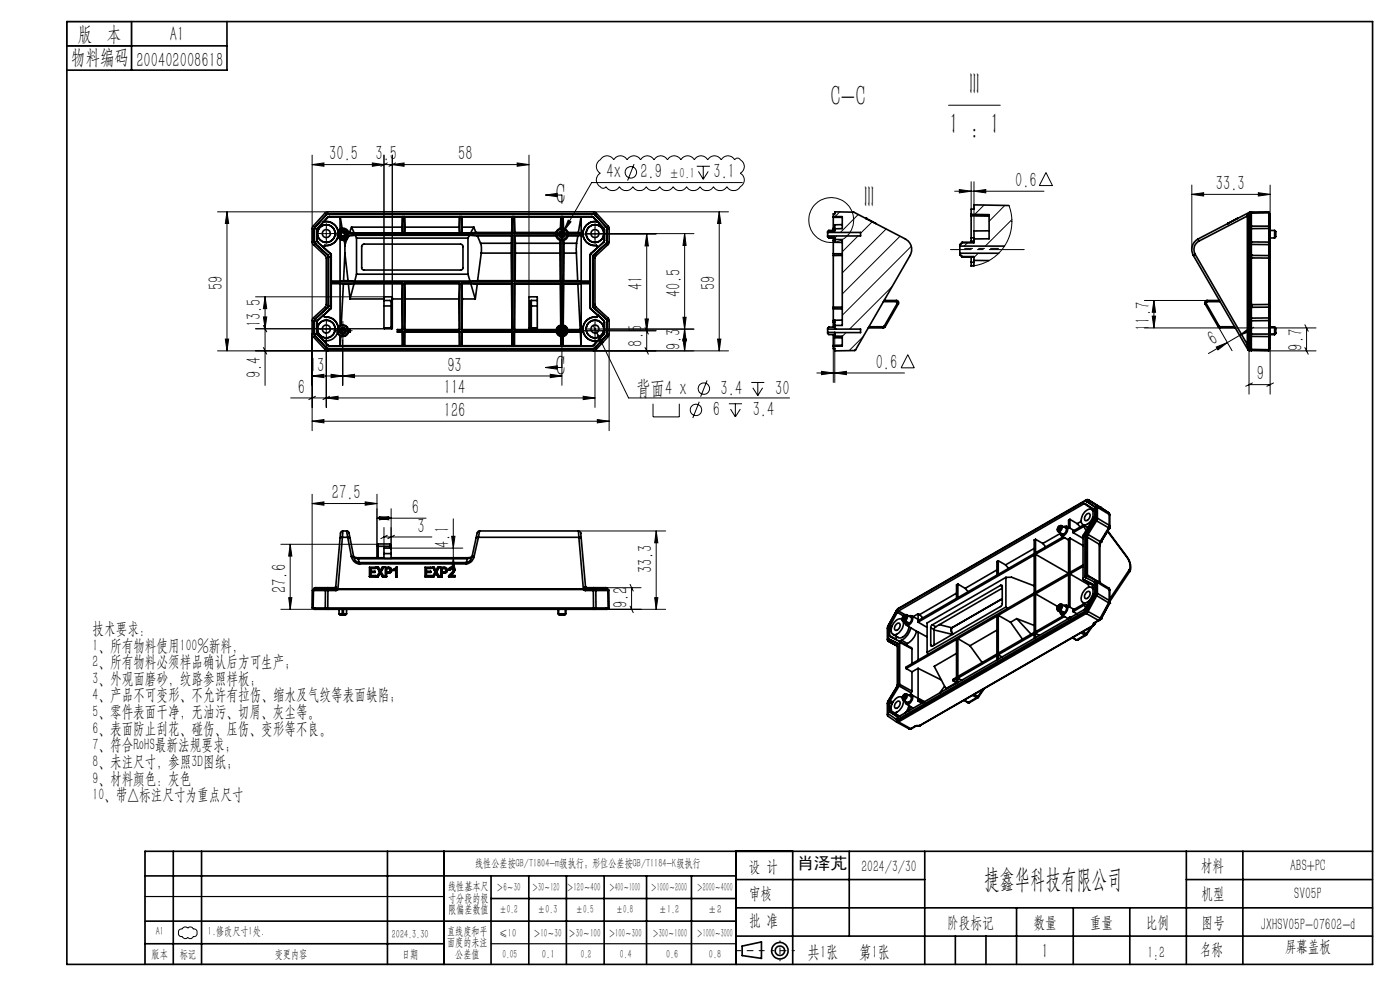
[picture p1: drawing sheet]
<svg xmlns="http://www.w3.org/2000/svg" width="297mm" height="210mm" viewBox="0 0 297 210" stroke-linecap="round" stroke-linejoin="round" font-family="sans-serif">
<defs><g id="words">
<g font-size="6.3">
<text x="176.2" y="22.4">C-C</text>
<text x="205.7" y="19.9">III</text>
<text x="201.3" y="28.5">1 : 1</text>
<text x="117.9" y="43.3">C</text>
<text x="183.3" y="44">III</text>
<text x="117.9" y="79.9">C</text>
</g>
<text font-size="5.6" x="208.8" y="188.3">捷鑫华科技有限公司</text>
<g font-size="4.4">
<text x="16.5" y="8.6">版 本</text>
<text x="36.1" y="8.6">A1</text>
<text x="15.1" y="13.7">物料编码</text>
<text x="28.9" y="14.2">200402008618</text>
<text x="69.8" y="34">30.5</text>
<text x="79.7" y="34">3.5</text>
<text x="97.2" y="34">58</text>
<text x="128.7" y="37.8">4x</text>
<text x="135.9" y="37.8">2.9</text>
<text x="151.4" y="37.8">3.1</text>
<text x="215.3" y="39.7">0.6</text>
<text x="258" y="40.4">33.3</text>
<text x="47.3" y="61.5" transform="rotate(-90 47.3 61.5)">59</text>
<text x="136.3" y="61.5" transform="rotate(-90 136.3 61.5)">41</text>
<text x="144.4" y="63.1" transform="rotate(-90 144.4 63.1)">40.5</text>
<text x="151.7" y="61.5" transform="rotate(-90 151.7 61.5)">59</text>
<text x="55.4" y="69.4" transform="rotate(-90 55.4 69.4)">13.5</text>
<text x="243.9" y="70.2" transform="rotate(-90 243.9 70.2)">11.7</text>
<text x="136.3" y="73.5" transform="rotate(-90 136.3 73.5)">8.5</text>
<text x="144.4" y="74.2" transform="rotate(-90 144.4 74.2)">9.3</text>
<text x="257.3" y="73.4" transform="rotate(-30 257.3 73.4)">6</text>
<text x="276.3" y="74.4" transform="rotate(-90 276.3 74.4)">9.7</text>
<text x="55.4" y="80.2" transform="rotate(-90 55.4 80.2)">9.4</text>
<text x="63.2" y="83.5">6</text>
<text x="65.7" y="78.9">13</text>
<text x="94.1" y="83.5">114</text>
<text x="94.9" y="78.9">93</text>
<text x="135" y="83.7">背面4 x</text>
<text x="152.9" y="83.7">3.4</text>
<text x="164.4" y="83.7">30</text>
<text x="185.8" y="78.2">0.6</text>
<text x="266.6" y="80.7">9</text>
<text x="94.2" y="88.5">126</text>
<text x="151.2" y="88.2">6</text>
<text x="159.7" y="88.2">3.4</text>
<text x="70.4" y="105.9">27.5</text>
<text x="87.3" y="109">6</text>
<text x="88.6" y="113">3</text>
<text x="95.3" y="116.2" transform="rotate(-90 95.3 116.2)">4.1</text>
<text x="60.7" y="125.8" transform="rotate(-90 60.7 125.8)">27.6</text>
<text x="138.4" y="121.6" transform="rotate(-90 138.4 121.6)">33.3</text>
<text x="133.1" y="129" transform="rotate(-90 133.1 129)">9.2</text>
<text x="221" y="203.2">1</text>
</g>
<g font-size="3.8">
<text x="171.3" y="203.2">共1张</text>
<text x="182.3" y="203.2">第1张</text>
</g>
<g font-size="3.5">
<text x="19.6" y="134.5">技术要求：</text>
<text x="19.6" y="138">1、所有物料使用100%新料，</text>
<text x="19.6" y="141.5">2、所有物料必须样品确认后方可生产；</text>
<text x="19.6" y="145">3、外观面磨砂，纹路参照样板；</text>
<text x="19.6" y="148.6">4、产品不可变形、不允许有拉伤、缩水及气纹等表面缺陷；</text>
<text x="19.6" y="152.1">5、零件表面干净，无油污、切屑、灰尘等。</text>
<text x="19.6" y="155.6">6、表面防止刮花、碰伤、压伤、变形等不良。</text>
<text x="19.6" y="159.2">7、符合RoHS最新法规要求；</text>
<text x="19.6" y="162.7">8、未注尺寸，参照3D图纸；</text>
<text x="19.6" y="166.2">9、材料颜色：灰色</text>
<text x="19.6" y="169.7">10、带△标注尺寸为重点尺寸</text>
<text x="158.9" y="184.9">设 计</text>
<text x="169.1" y="184.3">肖泽芃</text>
<text x="182.7" y="184.9">2024/3/30</text>
<text x="254.7" y="184.7">材料</text>
<text x="273.7" y="184.7">ABS+PC</text>
<text x="158.9" y="190.8">审核</text>
<text x="254.9" y="190.7">机型</text>
<text x="274.6" y="190.8">SV05P</text>
<text x="158.9" y="196.5">批 准</text>
<text x="200.9" y="196.9">阶段标记</text>
<text x="219.3" y="196.9">数量</text>
<text x="231.2" y="196.9">重量</text>
<text x="243.1" y="196.9">比例</text>
<text x="254.9" y="196.9">图号</text>
<text x="267.5" y="197.3">JXHSV05P-07602-d</text>
<text x="243.4" y="203.2">1:2</text>
<text x="254.5" y="202.5">名称</text>
<text x="272.5" y="201.8">屏幕盖板</text>
</g>
<text font-size="3.1" x="142" y="37.8">±0.1</text>
<g font-size="2.5">
<text x="100.8" y="184">线性公差按GB/T1804-m级执行；形位公差按GB/T1184-K级执行</text>
<text x="95.1" y="188.8">线性基本尺</text>
<text x="95.1" y="191.3">寸分段的极</text>
<text x="105.3" y="189.1">＞6～30</text>
<text x="112.9" y="189.1">＞30～120</text>
<text x="120.2" y="188.9">＞120～400</text>
<text x="129.2" y="188.9">＞400～1000</text>
<text x="138.1" y="189.1">＞1000～2000</text>
<text x="147.8" y="189.1">＞2000～4000</text>
<text x="95.1" y="193.8">限偏差数值</text>
<text x="105.9" y="193.8">±0.2</text>
<text x="114.1" y="193.8">±0.3</text>
<text x="122.2" y="193.8">±0.5</text>
<text x="130.7" y="193.8">±0.8</text>
<text x="139.8" y="193.8">±1.2</text>
<text x="150.2" y="193.8">±2</text>
<text x="32.2" y="203.2">版本</text>
<text x="33" y="198.3">A1</text>
<text x="38.1" y="203.2">标记</text>
<text x="44.1" y="198.3">1.修改尺寸1处.</text>
<text x="58.3" y="203.2">变更内容</text>
<text x="83.1" y="198.9">2024.3.30</text>
<text x="85.3" y="203.2">日期</text>
<text x="94.8" y="198.3">直线度和平</text>
<text x="94.8" y="200.7">面度的未注</text>
<text x="96.6" y="203.2">公差值</text>
<text x="105.9" y="198.7">≤10</text>
<text x="106.6" y="203.2">0.05</text>
<text x="113.2" y="198.7">＞10～30</text>
<text x="115" y="203.2">0.1</text>
<text x="120.6" y="198.7">＞30～100</text>
<text x="123.2" y="203.2">0.2</text>
<text x="129.1" y="198.7">＞100～300</text>
<text x="131.5" y="203.2">0.4</text>
<text x="138.4" y="198.7">＞300～1000</text>
<text x="141.3" y="203.2">0.6</text>
<text x="147.8" y="198.7">＞1000～3000</text>
<text x="150.4" y="203.2">0.8</text>
</g>
</g></defs>
<g fill="none" stroke="#000" stroke-width=".21">
<path d="M66.2 34.9l2.5-.3v.7zM66.2 32.9v35.1M66.2 34.9h46M79 34.6l2.5 .3-2.5 .4zM81.5 32.9v30.5M82.2 34.6l-1.4 .7M83.2 34.9l2.5-.3v.7zM83.2 32.9v30.5M83.9 34.6l-1.4 .7M109.7 34.6l2.5 .3-2.5 .4zM112.2 32.9v30.2M127 34.1l.4-.2a1.63 1.63 0 0 1 2.8 0 1.6 1.6 0 0 1 2.8 0 1.63 1.63 0 0 1 2.9 0 1.63 1.63 0 0 1 2.8 0 1.63 1.63 0 0 1 2.9 0 1.63 1.63 0 0 1 2.9 0 1.6 1.6 0 0 1 2.8 0 1.63 1.63 0 0 1 2.8 0 1.63 1.63 0 0 1 2.9 0 1.63 1.63 0 0 1 2.9 0 .76 .76 0 0 1 1.3 .1 1.61 1.61 0 0 1-.1 2.8 1.7 1.7 0 0 1-.1 2.9 1.65 1.65 0 0 1-2.8-.1 1.66 1.66 0 0 1-2.9 0 1.63 1.63 0 0 1-2.8 0 1.66 1.66 0 0 1-2.8 0 1.66 1.66 0 0 1-2.9 0 1.66 1.66 0 0 1-2.9 0 1.66 1.66 0 0 1-2.8 0 1.63 1.63 0 0 1-2.8 0 1.66 1.66 0 0 1-2.9 0 1.66 1.66 0 0 1-2.8 0l-.2 .2a.88 .88 0 0 1-1.2-.3 1.63 1.63 0 0 1 .2-2.7 1.66 1.66 0 0 1-.4-2.7z"/>
<path d="M134.5 34.8l-1.4 3.5M147.8 35.3h2.8M148.2 36.4l1 1.6M149.2 35.3v2.7M150.2 36.4l-1 1.6M157.5 38.7h-32l-5.9 10.3M201.2 22.3h11M206 38.6v5.8M206.6 38.6v10.4M221.9 36.6l1.4 2.8h-2.8zM252.8 39.3v13.6M269.5 39.3v14.5"/>
<path d="M46.1 44.9h23.4M48.2 44.9l.3 2.5h-.7zM48.2 44.9v29.5M68 49.6h2.5M69.2 48.3v2.5M115.7 41.4h3.5v1.7M115.7 41.4l2.5-.4v.7zM118 49.7h2.5M119.2 48.4v2.5M119.6 49l-.7 1.3M120.5 46.7l.6 .4-1.5 1.9zM121.2 49.7h18"/>
<path d="M125 49.6h2.5M125.9 44.9h28.7M126.2 48.3v2.5M128.3 49.6h18.9M137.2 49.7l.3 2.5h-.7zM137.2 49.7v24.7M145.2 49.6l.4 2.5h-.7zM145.2 49.6v24.8M152.6 44.9l.3 2.5h-.7zM152.6 44.9v29.5M177.5 50.1l-.4 .4M178.2 44.9l-1 1"/>
<path d="M182 50.1l-3.3 3.3M182.1 45.5l-3.8 3.8M185 47.1l-2.4 2.4M188 48.6l-9.3 9.3M190.9 50.1l-12.2 12.3M193.3 52.2l-14.6 14.7M202.5 40.6h19M203.5 40.2l2.5 .4-2.5 .3zM205.2 51.5l-.7 .7M206.6 40.6l2.5-.4v.7zM207.5 53.7l-.9 .9M208.8 43.5l-2 2"/>
<path d="M213.2 43.6l-3.4 3.3M214 43.6l.6 2.1v2.2l-.4 2-.8 1.8-1.3 1.8-2 1.6-2 .9-2.1 .5M214.7 46.6l-5.7 5.6M252.8 41.2l2.5-.3v.7zM252.8 41.2h16.7M266.9 40.9l2.6 .3-2.6 .4zM46.1 74.4h23.4M47.8 71.9h.7l-.3 2.5zM54.2 69.7h27.4M54.2 63h27.4M55.9 67.2h.7l-.4 2.5zM55.9 69l.7 1.4"/>
<path d="M55.9 73.7l.7 1.4M56.2 63l.4 2.5h-.7zM56.2 63v18.8M66.2 79.8l2.5-.4v.7zM66.2 79.8h53M66.2 70.9v20.5M68 69.8h2.5M69.2 68.5v2.5M69.2 71.9v14.5M70.2 79.4l2.5 .4-2.5 .3zM71.5 70.2h2.5M72.7 79.8l2.5-.4v.7z"/>
<path d="M72.7 68.9v2.5M72.7 72.1v9.6M115.7 78h3.5M115.7 78l2.5-.4v.7zM116.7 79.4l2.5 .4-2.5 .3zM118 70.2h2.5M119.2 68.9v2.5M119.2 71.8v9.9M120.9 70.2h18.3M125 69.8h2.5M125.8 69l7.5 15.4h34.2M125.9 74.4h28.7"/>
<path d="M126.2 68.5v2.5M126.2 71.9v14.5M126.6 70.5l1.4 2.2-.6 .2zM128.3 69.8h18.9M129.2 70.9v20.5M136.8 67.7h.7l-.3 2.5zM136.8 69.5l.7 1.4M136.8 73.7l.7 1.4M144.9 67.3h.7l-.4 2.5zM144.9 71.9h.7l-.4 2.5zM145.2 69.8l.4 2.5h-.7zM152.2 71.9h.7l-.3 2.5z"/>
<path d="M173.3 79.1h18.6M174.3 78.8l2.5 .3-2.5 .4zM176.8 74v7.1M177.1 79.1l2.5-.3v.7zM177.1 71.3v9.8M179.5 70.5l-.8 .9M183.1 71.4l-2.9 3M189.3 60.8l-9.1 9M192.6 75.2l1.4 2.8h-2.8zM242.8 69.6h16.1M242.8 63.7h13.3M244.4 67.1h.7l-.3 2.5z"/>
<path d="M244.8 63.7v5.9M244.8 63.7l.3 2.5h-.7zM258 73.6l2.4-.9-2 1.5zM258.4 69.3l3 5.1M260.4 72.7l-4 2.3M262 69.6h17.2M263 71.1l-2.6 1.6M263 71.1l2-1.5 .3 .6zM265 74.1v9.5M266 69.4l-3 1.7M269.2 74.4h10M269.5 73.8v9.8"/>
<path d="M276.8 68.9l.7 1.4M276.8 73.7l.7 1.4M277.2 69.6v4.8M61.7 84.4h64.5M66.2 89.4l2.5-.4v.7zM66.2 89.4h63M66.9 84.1l-1.4 .7M69.2 84.4l2.5-.3v.7zM69.9 84.1l-1.4 .7M123.7 84.1l2.5 .3-2.5 .4zM126.7 89l2.5 .4-2.5 .3zM138.5 85.6v2.8h5.6v-2.8"/>
<path d="M148.3 85.2l-1.3 3.5M150 80.7l-1.4 3.5M154.6 85.6h2.8M155 86.8l1 1.6M156 85.6v2.8M157.1 86.8l-1.1 1.6M159.4 81.1h2.7M159.7 82.3l1.1 1.6M160.8 81.1v2.8M161.8 82.3l-1 1.6M265 81.6h4.5M265.7 81.2l-1.4 .7"/>
<path d="M270.2 81.2l-1.5 .7M59.6 115.5h20.6M61.6 115.5l.3 2.5h-.7zM61.6 115.5v13.7M66.2 106.8l2.5-.3v.7zM66.2 104.8v24.2M66.2 106.8h13.8M77.5 106.5l2.5 .3-2.5 .4zM80 104.8v11.1M80 109.9l2.5-.3v.7zM80 109.9h10.4M80.5 109.6l2.5 .3-2.5 .4z"/>
<path d="M81.5 111.9v4.4M81.5 113.9h10.1M82.2 113.6l-1.4 .7M82.7 116.3h15.5M83 107.9v8.6M83.7 113.6l-1.4 .7M95.8 113.8h.7l-.3 2.5zM96.2 118.3l.3 2.5h-.7zM96.2 110.1v11.7M122.7 112.6h18.5M139.2 112.6l.4 2.5h-.7zM139.2 112.6v16.6"/>
<path d="M59.6 129.2h10M61.2 126.8h.7l-.3 2.4zM125.8 129.2h15.4M128.5 124.7h7.5M133.7 124l.6 1.4M133.7 128.6l.6 1.4M134 124.7v4.5M138.9 126.8h.7l-.4 2.4zM38 197.3l.2-.2a.63 .63 0 0 0 .8-.4 .66 .66 0 0 1 .8 .2 .67 .67 0 0 1 1.2 .2 .78 .78 0 0 1 .8 .8 .78 .78 0 0 1-.8 .7v.1a.83 .83 0 0 1-1.2 .2 .66 .66 0 0 1-1.1-.3 .76 .76 0 0 1-.8-.3 .76 .76 0 0 1 0-.8z"/>
<circle cx="133.8" cy="36.6" r="1.2"/>
<circle cx="176.3" cy="46.7" r="4.8"/>
<circle cx="147.6" cy="87" r="1.22"/>
<circle cx="149.3" cy="82.4" r="1.21"/>
</g>
<g fill="none" stroke="#000" stroke-width=".35">
<path d="M14.2 4.6h277v200h-277zM14.2 9.7h34M27.9 4.6v10.3M48.2 4.6v10.3h-34M66.7 51.3l.1 .3M66.7 51.3h.1M66.7 48.5h.1M66.7 48.5v2.8M66.8 48.2l-.1 .3M66.8 51.6h.1M66.8 51.6l2.7 2.5M67.2 51l.2 .4"/>
<path d="M67.2 48.7v.1M67.2 51h.1M67.2 48.7v2.3M67.2 48.8v2.2M67.3 48.4l-.1 .3M67.3 48.4h.1M67.4 48.4l-.2 .4M67.4 51.4l2.7 2.4M67.4 51.4h.1M67.4 51.4l1.1 1M68.5 52.4h.1M68.6 47.1a2.59 2.59 0 0 1 3.1 2"/>
<path d="M68.6 52.4l1.5 1.4M68.6 47.1l-1.2 1.3M68.7 47a2.58 2.58 0 0 1 3 2M68.7 47l-.1 .1M68.9 52.1h.1M68.9 52.1l-.4 .3M68.9 52.1l-.3 .3M69 45.1l.4-.2 56.8 .1 3 3.3v3.2l-3 3.1v10.2l3 3v3.3l-2.8 3.1-.5 .2h-56.6l-3-3.1-.1-.4 .1-3.2 2.9-2.9v-10.2l-2.9-3-.1-3.1 .1-.4zM69.3 45.5h.1M69.3 45.5l-2.5 2.7M69.5 54.1l.2 .4M69.5 54.1h.1"/>
<path d="M69.5 46.1h.1M69.5 46.1l-2.2 2.3M69.5 46.1l-.8 .9M69.6 45.4l-.3 .1M69.6 45.4h.1M69.6 45.4h56.2M69.7 54.5h.1M69.7 54.5v10.4M69.9 45.9l-.4 .2M69.9 45.9v.1M69.9 45.9h55.7M69.9 46l-.4 .1"/>
<path d="M70.1 53.8l.1 .4M70.1 53.8l.2 .4M70.1 53.8h.1M70.2 54.2v10.9M70.3 59.7h38.4M70.3 54.2v5.5M70.3 54.2h-.1M70.3 59.7h1.8M71.7 50.3l.4 .4M71.7 50.2a2.58 2.58 0 0 1-2.8 1.9M71.7 50.3a2.63 2.63 0 0 1-2.8 1.8M71.7 50.2v.1"/>
<path d="M71.7 49.1l-.1 .4 .1 .7M71.7 49v.1M72.1 50.7l.9 .3M72.1 48.6l-.4 .4M72.1 46v2.6M72.1 50.7v9M72.2 46l.4 2.4M72.6 48.4l-.5 .2M72.6 48.4l.8 .2 .6 .7M72.6 49.1a.54 .54 0 0 0-.4 .6 .54 .54 0 0 0 .4 .5M72.6 49.3a.37 .37 0 0 0-.2 .4 .37 .37 0 0 0 .2 .3M72.6 49.3v-.4a.81 .81 0 0 0-.7 .8 .81 .81 0 0 0 .7 .8v-.3"/>
<path d="M72.6 50h.2M72.6 49.3h.2M72.6 50v.2M72.8 49.1a.54 .54 0 0 1 .5 .6 .54 .54 0 0 1-.5 .5M72.8 49.3a.37 .37 0 0 1 .3 .4 .37 .37 0 0 1-.3 .3M72.8 49.1v-.2a.81 .81 0 0 1 .7 .8 .81 .81 0 0 1-.7 .8v-.5M72.8 49.1v.2M72.9 59.5h.9M72.9 59.5l-.8 .2M73 51l.1 .6M73.1 51.6l.1 .5M73.1 51.6h.2"/>
<path d="M73.2 53.7l.6 5.8M73.2 52.1v1.6M73.2 53.7l-.3 5.8M73.3 51.6l-.1 .5M73.6 50.7l-.6 .3M73.6 50.7l-.3 .9M73.8 59.5l1.4 .2M73.9 49.5v.4M73.9 49.9l.1 .2M73.9 49.5h11.5M73.9 49.9h34.8M74 49.3l-.1 .2"/>
<path d="M74 50.1l-.4 .6M74 49.3h.2M74.2 49.3l.9 .1M74.6 48.2h10.7M74.6 48.2l-.4 1.1M74.6 48.2l.5 1.2M75.1 49.4h10.2M75.2 59.7h24.5M75.4 49.9h24.2M75.4 49.9l-1.4 .2M75.4 49.9l.2 .6M75.6 58.2l-.4 1.5"/>
<path d="M75.6 58.2h23.7M75.6 50.5v7.7M75.6 50.5h23.7M76.8 52l.4-.2h20.5l.5 .4v4.7l-.4 .4h-20.7l-.4-.4zM85.3 48.2v1.2M85.3 49.4l.1 .1M85.4 46l-.1 2.2M85.4 46h.1M85.4 46v3.5M85.8 46h.1M85.8 46v3.5M85.8 49.5h11.7"/>
<path d="M85.8 46l.1 2.2M85.9 49.4l-.1 .1M85.9 49.4h11.6M85.9 48.2v1.2M85.9 48.2h11.5M97.4 48.2l.1-2.2v3.5M97.4 48.2l.1 1.2M97.5 49.4v.1M97.9 46h.1M97.9 46v3.5M97.9 49.5h10.8M98 49.4l-.1 .1"/>
<path d="M98 46v2.2M98 49.4h1.8M98 48.2v1.2M98 48.2h2.5M99.3 58.2l.4 1.5M99.3 50.5v7.7M99.6 49.9l1.7 .2M99.6 49.9l-.3 .6M100.5 48.2l.5 1.1M100.5 48.2l-.7 1.2M101 49.3h7.5M101 49.3l-1.2 .1"/>
<path d="M101.3 50.1h7.2M101.3 50.1l.7 1.5M101.3 59.5h7.2M101.3 59.5l-1.6 .2M102 51.6l.1 .8v1.3M102 51.6h6.5M102.1 53.7l-.8 5.8M102.1 53.7h6.3M108.4 53.7l.1 5.8M108.5 51.6l-.1 2.1M108.5 59.5l.2 .2M108.5 50.1v1.5"/>
<path d="M108.5 49.3l.2 .2M108.7 46l-.2 3.3M108.7 46h.1M108.7 49.9l-.2 .2M108.7 46v3.5M108.7 49.9v9.8M109.1 46h-39.2M109.1 46h.1M109.1 59.7h9.9M109.1 46v3.5M109.1 49.9v9.8M109.1 49.9l.2 .2"/>
<path d="M109.1 49.5h9M109.1 49.9h9M109.1 46h16.5M109.1 46l.2 3.3M109.3 50.1v1.5M109.3 49.3l-.2 .2M109.3 49.3h8.7M109.3 50.1h8.6M109.3 59.5h9.6M109.3 59.5l-.2 .2M109.3 51.6v2.1M109.3 53.7v5.8"/>
<path d="M109.3 51.6h9.5M109.3 53.7h9.5M117.9 50.1l.3 .5 .6 .4M118 49.3l.1 .2M118.1 49.9l-.2 .2M118.1 49.5v.4M118.8 51.6v2.1M118.8 53.7l.1 5.8M118.8 51v.6M118.9 59.5l.1 .2M118.9 48.4l-.5 .3-.4 .6M118.9 48.4l.1 .1"/>
<path d="M119 46l-.1 2.4M119 50.8h.4M119 50.8l-.2 .2M119 48.5h.4M119 46h.1M119 46v2.5M119 50.8v8.9M119.4 50.8l.2 .2M119.4 46h.1M119.4 46v2.5M119.4 50.8v8.9M119.5 46l.1 2.4"/>
<path d="M119.6 48.4l-.2 .1M119.6 48.4l.5 .3 .4 .6M119.6 59.5l-.2 .2M119.6 59.5h3M119.6 51l.1 .6M119.7 51.6v2.1M119.7 53.7l-.1 5.8M119.7 51.6h2.6M119.7 53.7h2.6M120.4 49.5v.4M120.4 49.9l.1 .2M120.4 49.5h3.3"/>
<path d="M120.4 49.9h3.3M120.5 49.3l-.1 .2M120.5 49.3h2.2M120.5 50.1l-.3 .5-.6 .4M120.5 50.1h2.1M122.3 53.7l.3 5.8M122.3 51.6v2.1M122.6 59.5l.7 .2M122.6 50.1l-.3 1.5M122.7 49.3l.6 .2M123.3 46l-.6 3.3M123.3 59.7h1.9"/>
<path d="M123.3 49.5h.3M123.3 49.9h.4M123.3 49.9l-.7 .2M123.3 46v3.5M123.3 49.9v9.8M123.6 49.5h.1M123.7 49.9a2.62 2.62 0 0 0 2.8 2.2M123.7 49.9a2.49 2.49 0 0 0 2.8 2.2M123.7 49.9h.1M125.2 59.7h-5.8M125.2 54.2v5.5M125.2 54.2h.1"/>
<path d="M125.2 54.2v10.9M125.3 53.8l-.1 .4M125.3 53.8h.1M125.4 53.8l-.2 .4M125.6 46l.3 .1M125.6 45.9l.3 .2M125.6 45.9v.1M125.8 54.5h.1M125.8 54.5v10.4M125.8 45.4h.1M125.8 45.4l.4 .1M125.9 46.1l.8 .9"/>
<path d="M125.9 54.1h.1M125.9 54.1l-.1 .4M125.9 46.1h.1M125.9 46.1l2.2 2.3M126.2 45.5h.1M126.2 45.5l2.4 2.7M126.2 45.5l2.5 2.7M126.5 52.1l.4 .3M126.5 52.1h.1M126.7 47a2.62 2.62 0 0 0-3.1 2.5M126.7 47l.1 .1M126.8 47.1a2.54 2.54 0 0 0-3.1 2.4"/>
<path d="M126.8 47.1l1.3 1.3M126.9 52.4h.1M126.9 52.4l-1.6 1.4M128 51.4l-1.1 1M128 51.4h.1M128.1 48.4l.1 .4M128.1 51.4l-2.7 2.4M128.1 48.4h.1M128.1 48.4l.1 .3M128.2 51l-.2 .4M128.2 48.8v2.2M128.2 51h.1"/>
<path d="M128.2 51l-.1 .4M128.2 48.7v.1M128.2 48.7v2.3M128.6 48.2l.2 .3M128.6 51.6h.1M128.6 48.2h.1M128.6 51.6l-2.7 2.5M128.7 48.2l.1 .3M128.8 48.5h.1M128.8 51.3h.1M128.8 51.3l-.2 .3M128.8 48.5v2.8"/>
<path d="M175.6 49.3v.8M175.6 49.3h7v.8h-7M175.6 50.2l.2 .2M175.6 49.2v.1M175.6 50.1v.1M175.6 50.2l.2 .3M175.8 48.9v.1M175.8 50.4v.1M175.8 48.9l-.2 .3M175.8 50.5h1.3M175.8 48.9h1.3M175.8 50.4h1.3v.4"/>
<path d="M175.8 49l-.2 .2M176.8 45.9v-.5h.3v-.5l4 .1 11 5.7a2.49 2.49 0 0 1 1 3.5l-11.6 20.1-4.4 .1v-.4h-.3v-.6M176.8 53.8v.4M176.8 45.9v.2M176.8 51v.4M176.8 48.4v.3M176.8 51h.3M176.8 48.4h.3M176.8 46.1v2.3M176.8 48.7v.2M176.8 50.5v.5M176.8 51.4v2.4"/>
<path d="M176.8 54.2v10.9M176.8 45.9l1.9 .1v2.5h-1.6M176.8 53.8h1.9M176.8 51.4h.3M176.8 46.1h1.9M176.8 48.7h.3M177.1 50.8v.6M177.1 51.4h1.6M177.1 50.8h1.6v18.2h-1.6M177.1 48.5v.5h-1.3M178.7 47.7h-1.6v.8M178.7 54.2h-1.9"/>
<path d="M183.7 46.3h.1M183.7 46.3v.1M183.7 46.3l.2 .1M183.9 46.4l1.8 1M183.9 46.4v.1M203.6 52.2v1.5M203.6 53.9l.5 .6M203.6 53.9l.5 .5M203.6 52v.2M203.6 53.7v.2M203.6 53.7h8.3M203.6 52.2h9.5"/>
<path d="M204.1 51.4v.1M204.1 54.4v.1M204.1 51.4l-.5 .6M204.1 51.4h2.5M204.1 54.4h2.5v.8M204.1 51.5l-.5 .5M204.1 54.5h2.5M206 45.5v.3M206 55.6v.8M206 50.4v.7M206 45.5h3.8v5.2h-3.2M206 45.8v4.6"/>
<path d="M206 51.1v.3M206 54.5v1.1M206 56.4v.1M206 45.8l3.8 .1M206 50.4l.6 .1M206 55.6h.6M206 51.1h.6M206.6 55.2v1.2h-.6M206.6 55.2l3.2 .1M206.6 50.7v.8h-2.5M209.8 49h-3.2v1.7M214 43.6l-7.4-.1v.8l-.6 .1v1.1"/>
<path d="M253.2 54.2l11.6 20M253.5 53.9l-.3 .3M253.5 53.9l11.1 19.2M254.2 50.7l.2 .4M254.2 50.7a2.56 2.56 0 0 0-1 3.5M254.4 51.1a2.02 2.02 0 0 0-.9 2.8M260.5 47.4h.1M262.5 46.3l-2 1.1M264.6 45.8h.3M264.6 45.8v27.3M264.6 45.8l-10.2 5.3M264.7 45.6l-.1 .2"/>
<path d="M264.8 45.4l-.1 .2M264.8 45.4h.1M264.9 51.3v.1M264.9 51.3h.1M264.9 51.4v.1M264.9 48.4v.1M264.9 48.5h.1M264.9 53.7v.2M264.9 54.7h.1M264.9 53.7v1M264.9 45.6h.1M264.9 45.6h-.2"/>
<path d="M264.9 45.6v2.8M264.9 48.5v2.8M264.9 51.4v2.3M264.9 54.7v9.9M264.9 48.3v.2M264.9 51.3v.2M264.9 48.3v.1M264.9 45.5v.1M264.9 53.9v.8M264.9 45.4v.1M264.9 45.4v.2M264.9 48.5h.4"/>
<path d="M264.9 51.5l.4 .3M264.9 51.3h.4M264.9 45.5v2.8M264.9 51.5v2.4M264.9 53.9l.4 .2M264.9 54.7h.4M265.1 45l.1 .1M265.1 45l-10.9 5.7M265.2 45.1l-.4 .3M265.2 45.1h.1M265.3 48v.5M265.3 48.5h.2"/>
<path d="M265.3 51.3v.5M265.3 51.3h.2M265.3 51.8h.2M265.3 54.1l.2 .1M265.3 54.1h.1M265.3 54.1v.6M265.3 54.7h.2M265.3 45.1v.2M265.3 54.7h.1M265.3 45.3v2.7M265.3 48.5v2.8M265.3 51.8v2.3"/>
<path d="M265.3 54.7v9.9M265.3 48l-.4 .3M265.3 45.3l-.4 .2M265.3 45.1l-.4 .3M265.3 45l-.1 .1M265.3 45h.2M265.3 45h-.2M265.5 51.3v.5M265.5 48v.5M265.5 48h-.2M265.5 45.2l-.2 .1M265.5 54.2h.1"/>
<path d="M265.5 54.7h.1M265.5 54.2v.5M265.5 45v.2M265.5 45l3.7-.1v.2M265.5 45l-.2 .1M265.5 51.8l3.7 .1M265.5 51.3l3.7 .1M265.5 48h3.7M265.5 45.2v2.8M265.5 48.5v2.8M265.5 51.8v2.4M265.5 54.7v9.9"/>
<path d="M265.5 54.2h3.7M265.5 54.7h3.7M269.2 51.4v.5M269.2 48v.5M269.2 54.2v.5M269.2 45.4h.3v.1M269.2 48.2h.3M269.2 45.5h.3M269.2 48.5h-3.7M269.2 45.1v2.9M269.2 48.5v2.9M269.2 51.9v2.3"/>
<path d="M269.2 54.7v9.9M269.2 45.1l-3.7 .1M269.2 51.6h.3M269.2 51.3h.3M269.2 48.5h.3M269.2 54.1h.3M269.2 54.5h.3M269.5 51.3v.3M269.5 48.2v.3M269.5 54.1v.4M269.5 50.5h.9M269.5 45.5v2.7"/>
<path d="M269.5 48.5v2.8M269.5 51.6v2.5M269.5 54.5v10.4M269.5 48.9h.9M270.4 48.9v1.6M270.4 48.9l.3 .2v1.1l-.3 .3M66.7 68.1h.1M66.7 70.8l.1 .3M66.7 70.8h.1M66.7 68.1v2.7M66.8 71.1h.1M66.8 71.1l2.5 2.7"/>
<path d="M66.8 67.7l-.1 .4M66.8 67.7h.1M67.2 70.6l.1 .3M67.2 68.3v2.3M67.2 70.6h.1M67.2 68.3v.1M67.2 70.6l.2 .3M67.2 68.4v2.2M67.3 70.9l2.2 2.4M67.4 68l-.2 .3M67.4 68h.1M67.4 70.9h-.1"/>
<path d="M67.4 68l-.2 .4M68.5 66.9h.1M68.5 66.9l-1.1 1.1M68.5 66.9l.4 .4M68.6 66.9l.3 .4M68.7 72.2l.8 1M68.9 67.3a2.49 2.49 0 0 1 2.9 2.3M68.9 67.3a2.5 2.5 0 0 1 2.9 2.2M68.9 67.3h.1M69.3 73.8l.3 .2M69.3 73.8h.1M69.5 65.3h.1"/>
<path d="M69.5 73.3l.4 .1M69.5 65.3l-2.7 2.4M69.5 73.2l.4 .2M69.5 73.2v.1M69.6 74h.1M69.6 74h56.2M69.7 64.9l-.2 .4M69.7 64.9h.1M69.9 73.4h55.7M69.9 73.4h.1M70.1 65.5h.1M70.1 65.5l-2.7 2.5"/>
<path d="M70.1 65.5l-1.5 1.4M70.2 65.1l-.1 .4M70.2 65.1l.1 .1M70.3 65.2l-.2 .3M70.3 60.1v5.1M70.3 60.1h1.8M71.6 70.5l.5 .7M71.6 70.5a2.46 2.46 0 0 1-3 1.7l-1.2-1.3M71.8 69.6l-.2 .3v.6M71.8 69.5v.1M72.1 71.2l.2 .1M72.1 69.1l-.3 .4"/>
<path d="M72.1 71.2v2.2l.2-2.1M72.1 60.1l.7 .2M72.1 60.1v9M72.4 69l-.3 .1M72.4 69l.2-.1a1.24 1.24 0 0 1 1.3 1M72.8 60.3h1.1M72.8 60.3l-.4 8.7M73.9 70.4h.1M73.9 70v.4M73.9 70.4h.3M73.9 70h.3M73.9 70.4a1.2 1.2 0 0 1-1.6 .9"/>
<path d="M73.9 69.9v.1M73.9 70.4h.4M73.9 69.9h.4M73.9 60.3l.4 3.1M74.2 70.4h.1M74.2 70v.4M74.3 63.4h7.2M74.3 69.9l-.1 .1M74.3 69.9v.5M75.1 60.2h10.2M75.1 60.2l-1.2 .1M75.1 60.2l-.8 3.2"/>
<path d="M81.5 63.7h1.3l.2 .2v5.5l-.2 .2h-1.3M81.5 64.9h1.5M81.5 63h1.7l-.1 6.7-1.6-.1zM83.2 63.4h2.1M84.3 70.4h1M84.3 69.9h1M84.3 69.9l.1 .1M84.3 69.9v.5M84.4 70.4h1M84.4 70h1M84.4 70v.4M84.4 70.4h-.1"/>
<path d="M85.3 63.4v6.5M85.3 69.9l.1 .1M85.3 70.4l.1 2.9M85.3 60.2v3.2M85.4 73.3l-15.5 .1M85.4 60.1h-15.1M85.4 60.1l-.1 .1M85.4 70.4v2.9M85.4 60.1v9.9M85.4 70.4h-.1M85.8 70.4v2.9M85.8 60.1v9.9"/>
<path d="M85.8 60.1h11.7M85.8 70.4h11.7M85.8 70.4h.1M85.8 70h11.7M85.8 60.1l.1 .1M85.8 73.3h11.7M85.9 70.4h11.5M85.9 60.2h11.6M85.9 69.9h11.5M85.9 69.9l-.1 .1M85.9 60.2v3.2M85.9 70.4l-.1 2.9"/>
<path d="M85.9 63.4v6.5M85.9 63.4h11.5M97.4 63.4v6.5M97.4 69.9l.1 .1M97.4 70.4l.1 2.9M97.5 60.2l-.1 3.2M97.5 70.4v2.9M97.5 60.1v9.9M97.5 60.1v.1M97.5 70.4h-.1M97.9 70.4l.1 2.9M97.9 60.1h10.8"/>
<path d="M97.9 70.4h.1M97.9 70.4h10.8M97.9 60.1l.1 .1M97.9 60.1v9.9M97.9 70h10.8M98 73.3h10.7M98 60.2h1.9M98 60.2l.1 3.2M98 70.4h10.6M98 69.9h10.6M98 69.9l-.1 .1M98 70.4v2.9"/>
<path d="M98.1 63.4l-.1 6.5M98.1 63.4h2.7M99.9 60.2l1.3 .1M99.9 60.2l.9 3.2M101.2 60.3h7.3M101.2 60.3l-.4 3.1M108.5 60.3l.1 9.6M108.6 70.4l.1 2.9M108.6 69.9l.1 .1M108.7 70.4v2.9M108.7 70.4h-.1M108.7 60.1v9.9"/>
<path d="M108.7 60.1l-.2 .2M109.1 70.4v2.9M109.1 60.1l.2 .2M109.1 60.1h9.9M109.1 70.4h9M109.1 60.1v9.9M109.1 70.4h.1M109.1 70h9M109.1 73.3h9.9M109.1 70.4h8.9M109.2 69.9h8.8M109.2 69.9l-.1 .1"/>
<path d="M109.3 60.3h9.6M109.3 60.3l-.1 9.6M112.3 63h1.7l-.1 6.7h-1.7zM112.7 63.7l-.2 .2v5.4l.2 .3M112.7 63.7v5.9M112.7 69.6h1.3M112.7 63.7h1.3M114 64.9h-1.3l-.2 .2M118 69.9l.1 .1M118 70.4a1.15 1.15 0 0 0 1 1M118.1 70.4h-.1M118.1 70v.4"/>
<path d="M118.9 60.3l.1 8.7M119 69a1.39 1.39 0 0 0-1 .9M119 69h.1M119 71.4v1.9M119 71.3v.1M119 69h.4M119 71.3h.4M119 71.3v2M119 60.1l-.1 .2M119 60.1v8.9M119.1 69.6a.56 .56 0 0 0-.4 .6 .56 .56 0 0 0 .4 .5M119.1 69.8v-.4a.81 .81 0 0 0-.7 .8 .81 .81 0 0 0 .7 .8v-.3"/>
<path d="M119.1 69.8a.37 .37 0 0 0-.3 .4 .37 .37 0 0 0 .3 .3M119.1 70.5h.2M119.1 69.8h.2M119.1 70.5v.2M119.3 69.6a.56 .56 0 0 1 .5 .6 .56 .56 0 0 1-.5 .5M119.3 69.8a.37 .37 0 0 1 .3 .4 .37 .37 0 0 1-.3 .3M119.3 69.6v-.2a.81 .81 0 0 1 .7 .8 .81 .81 0 0 1-.7 .8v-.5M119.3 69.6v.2M119.4 71.3l.1 .1M119.4 71.3l.1 2M119.4 60.1h5.8M119.4 60.1l.2 .2"/>
<path d="M119.4 60.1v8.9M119.5 73.3l6.1 .1M119.5 69h-.1M119.5 69a1.39 1.39 0 0 1 .9 .9M119.5 71.4v1.9M119.6 60.3h3M119.6 60.3l-.1 8.7M120.4 70v.4M120.4 70.4h.1M120.4 70.4h3.4M120.4 70h3.3M120.4 70.4a1.15 1.15 0 0 1-.9 1"/>
<path d="M120.4 70.4h2.7M120.4 69.9v.1M120.4 69.9h2.7M122.6 60.3l.5 9.6M123.1 69.9h.2M123.3 70.4v3l-.2-3M123.3 70.4h.4M123.3 60.1h1.9M123.3 60.1l-.7 .2M123.3 69.9h.3M123.3 70.4h-.2M123.3 60.1v9.8"/>
<path d="M123.6 69.9l.1 .1M123.7 70.4a2.59 2.59 0 0 0 3 1.9M123.8 70.4a2.54 2.54 0 0 0 3 1.9M123.8 70.4h-.1M125.2 65.2l.1 .3M125.2 60.1v5.1M125.2 65.1l.2 .4M125.2 65.1v.1M125.3 65.5l1.6 1.4M125.4 65.5l2.7 2.5M125.4 65.5h-.1M125.6 73.4h.1"/>
<path d="M125.8 64.9h.1M125.8 64.9l.1 .4M125.8 74h.1M125.9 73.2l-.3 .2M125.9 73.2v.1M125.9 65.3h.1M125.9 73.3l-.3 .1M125.9 65.3l2.7 2.4M126.2 73.8h.1M126.2 73.8l-.4 .2M126.5 67.3a2.52 2.52 0 0 0-2.8 2.7M126.5 67.3a2.57 2.57 0 0 0-2.9 2.6"/>
<path d="M126.5 67.3h.1M126.7 72.3l-.8 .9M126.8 72.3h-.1M126.9 66.9l-.4 .4M126.9 66.9l1.1 1.1M128 68l.2 .4M128 68h.1M128.1 68l.1 .3M128.1 70.9h.1M128.1 70.9l-1.3 1.4M128.1 70.9l-2.2 2.4M128.2 70.6l-.1 .3"/>
<path d="M128.2 68.4v2.2M128.2 70.6h.1M128.2 68.3v.1M128.2 68.3v2.3M128.6 67.7h.1M128.6 67.7l.2 .4M128.6 71.1h.1M128.6 71.1l-2.4 2.7M128.7 71.1l-2.5 2.7M128.8 68.1h.1M128.8 70.8h.1M128.8 70.8l-.1 .3"/>
<path d="M128.8 70.8l-.2 .3M128.8 68.1v2.7M175.6 69.8v.7M175.6 70.5l.2 .5h1.3M175.6 69.8h7v.7h-7M176.8 65.1v.4M176.8 73.3v.1M176.8 68v.3M176.8 68h.3M176.8 65.5v2.5M176.8 68.3v1.1M176.8 71v2.3"/>
<path d="M176.8 65.1h1.9M176.8 65.5h1.9M176.8 68.3h.3M177.1 69.8h.1M177.1 71.3v.3l1.6 .1M177.1 71.3h1.6v2.1h-1.9M177.1 69.4h-1.3l-.2 .4M177.1 69v.8M177.1 70.5v.8M178.7 67.9h-1.6v1.1M178.7 73.2l-1.9 .1M184.2 69.6h3.2"/>
<path d="M184.3 69.3h3.1M187.4 69.3v.3M187.4 64h2.7M187.5 63.7h2.6M187.6 69.2l-.2 .1M187.6 69.2l.2 .1M187.8 69.3l-.4 .3M190.1 63.7a.49 .49 0 0 1 .5 .8M190.1 64l.3 .1v.2M190.1 63.7v.3M190.4 64.3l.2 .2M190.4 64.3l-2.8 4.9"/>
<path d="M190.6 64.5l-2.8 4.8M255.7 64.5l2.7 4.8M255.9 64.3l-.2 .2M255.9 64.3l2.8 4.9M256.1 64l-.2 .1v.2M256.1 63.7v.3M256.1 63.7a.48 .48 0 0 0-.4 .8M256.1 63.7h2.6M256.1 64h2.7M258.4 69.3l.5 .3M258.7 69.2l.2 .1M258.7 69.2l-.3 .1"/>
<path d="M258.9 69.3v.3M258.9 69.6h3.1M258.9 69.3h3M264.6 73.1l.1 .6M264.6 73.1h.3M264.7 73.7l.2 .1M264.7 73.7l.2 .3M264.8 74.2l.3 .2M264.9 68h.1M264.9 67.9v.1M264.9 70.9v.2M264.9 70.9h.1"/>
<path d="M264.9 73.7v.1M264.9 64.6h.1M264.9 64.6v1M264.9 73.8v.1M264.9 65.6v2.3M264.9 68v2.9M264.9 70.9v2.8M264.9 74l.1 .1M264.9 67.8v.2M264.9 67.8v.1M264.9 65.5v.1M264.9 64.6v.9"/>
<path d="M264.9 73.9v.1M264.9 70.9h.4M264.9 71.1l.4 .2M264.9 68h.4M264.9 65.5v2.3M264.9 71.1v2.7M264.9 73.8l.4 .3M264.9 64.6h.4M264.9 73.9l.4 .4M265 74.1l.3 .2M265 74.1l.1 .3M265 74.1l-.2 .1"/>
<path d="M265.1 74.4h.4M265.3 71.3l.2 .1M265.3 70.9v.4M265.3 70.9h.2M265.3 68h.2M265.3 67.5v.5M265.3 74.1h.2M265.3 65.2h.1M265.3 64.6v.6M265.3 64.6h.2M265.3 74.3l.2 .1M265.3 74.1v.2"/>
<path d="M265.3 64.6h.1M265.3 65.2v2.3M265.3 68v2.9M265.3 71.3v2.8M265.3 67.5l-.4 .3M265.3 65.2l-.4 .3M265.5 67.5v.5M265.5 70.9v.5M265.5 67.5h-.2M265.5 65.2h-.2M265.5 64.6h.1M265.5 65.2h.1"/>
<path d="M265.5 64.6v.6M265.5 74.1v.3M265.5 71.4h3.7M265.5 70.9h3.7M265.5 65.2v2.3M265.5 68v2.9M265.5 71.4v2.7M265.5 74.1l3.7 .1M269.2 67.4v.6M269.2 70.9v.5M269.2 64.6v.5M269.2 74.2v.2h-3.7"/>
<path d="M269.2 71.1h.3M269.2 73.8h.3M269.2 64.9h.3M269.2 68h-3.7M269.2 67.4l-3.7 .1M269.2 65.1v2.3M269.2 68v2.9M269.2 71.4v2.8M269.2 65.1l-3.7 .1M269.2 68.1h.3M269.2 67.7h.3M269.2 70.8h.3"/>
<path d="M269.2 65.3h.3M269.2 64.6h-3.7M269.5 67.7v.4M269.5 70.8v.3M269.5 73.8v.2h-.3M269.5 64.9v.4M269.5 70.9h.9M269.5 69.5h.9M269.5 65.3v2.4M269.5 68.1v2.7M269.5 71.1v2.7M269.5 71h.9"/>
<path d="M269.5 69.4h.9M270.4 69.5v1.4M270.4 70.9v.1M270.4 69.4v.1M270.4 69.4l.3 .3M270.4 69.5l.3 .2M270.7 69.7v1M270.7 70.7l-.3 .3M270.7 70.7l-.3 .2M72.1 114.2l-.9 10.3M72.6 114l-.5 .2M72.6 114l-.9 10.9"/>
<path d="M72.6 114h1.2M72.7 112.6a1.14 1.14 0 0 0-.6 1.4v.2M72.7 112.6l-.1 1.4M72.7 112.6h.9M73.6 112.6a1.12 1.12 0 0 1 .6 1.3l.1 .2M73.6 112.6l.2 1.4M73.8 114l.5 .1M73.8 114l.7 4M74.3 114.1l.7 4.1M74.5 118l.1 .2a1.88 1.88 0 0 0 1.7 1.4M74.5 118l.5 .2M75 118l.5 .3h.5"/>
<path d="M75 118.1l.4 .3 .6 .1M75 118.2l.5 .8 .8 .3M76 118.3v.2M76 118.3h5.5M76 118.5h23.1M76 118.5l.2 .8M76.3 119.3v.3M76.3 119.3h22.5M76.3 119.6h22.5M80 115.9h.2M80 115.9v2.4M80.2 115.4l-.2 .1v.4"/>
<path d="M80.2 115.4v.5M80.2 115.4h2.5M80.2 115.9v2.4M80.2 115.9h2.5M81.5 118.3h1.7M81.5 118.3h.1M81.5 117.4h1.5M82.7 115.4l.2 .1 .1 .4M82.7 115.9h.3M82.7 116.3l.3 .2M82.7 115.4v.5M82.7 116.3h-1.2v2"/>
<path d="M82.7 115.9v.4M83 115.9v2.5M83.2 118.3h.1M83.2 118.3h15.9M98.8 119.3v.3M99.1 118.3v.2M99.1 118.5l-.1 .8M100.1 118.2l-.1 .2a1.3 1.3 0 0 1-1.2 .9M100.1 118l-1 .3M100.1 118.1l-.1 .2-.9 .2M100.6 118l-.1 .2a1.9 1.9 0 0 1-1.7 1.4M100.6 118l-.5 .2"/>
<path d="M101 114.1l-.9 4.1M101.5 114l-.5 .1M101.5 114h21.3M101.5 114l-.9 4M101.7 112.6a1.4 1.4 0 0 0-.7 1.5M101.7 112.6l-.2 1.4M101.7 112.6h21M122.7 112.6l.3 .1 .2 .4 .1 1.1M122.7 112.6l.1 1.4M122.8 114l.5 .2M122.8 114l1 10.9M123.3 114.2l.9 10.3"/>
<path d="M211.8 118.9l-.3 .2v2.9l-8.3 4.8v-2.9M211.8 118.9l1.5 .9M213.3 119.8l.7 .8M219.4 116.3l-6.1 3.5M219.7 114.4l-.3 .1v2.9l-7.6 4.4v-2.9M219.7 117.6v8l7-4M219.7 114.4l1.5 .9M219.7 117.6l7 4M221.2 115.3l.7 .7M224.5 111.8l.1-.2a.33 .33 0 0 1 .5 .3 .33 .33 0 0 1-.3 .4 .28 .28 0 0 1-.5 .1 .28 .28 0 0 1 .1-.5zM224.5 111.8a.26 .26 0 0 1 .5 0 .26 .26 0 0 1-.2 .4l-.4 .1zM224.6 111.6a.43 .43 0 0 1 .7 0 .43 .43 0 0 1-.1 .6l-.3 .5a.38 .38 0 0 1-.5 0 .38 .38 0 0 1-.1-.5"/>
<path d="M224.9 113.2l-3.7 2.1M225.1 113.6l1.6 1M225.2 111.5l.9 .5a.85 .85 0 0 1-.7 1.3l-.9-.6M225.6 113.9l-5.9 3.4v-2.9M225.6 111.8h.1a.56 .56 0 0 1 .8 0 .56 .56 0 0 1-.1 .8l-.3 .7a.58 .58 0 0 1-.7 .4 .58 .58 0 0 1-.5-.7M225.8 114l-6.1 3.6M226.3 111.6l1.6 .9M227 114.2l-.3 .1v7.3M227 110.2l-.3 .1v1.6M227 110.2v1.8M227 114.2v7.2l2.8-1.6M227 114.2l2.8 1.5"/>
<path d="M227 110.2l1.5 .9M227.6 113l2.2 1.2M228.5 111.1l.7 .7M229.4 110.6l-.9 .5M229.7 111.3l1.1 .6M229.9 111.4l-2.3 1.3v.3M230 106.8h.3l1.5 1.1 .1 2.1-2.1 3.6 .1 9.3M230 106.8l-39.4 22.8M230 106.8l1.8 1.2M230.2 113.7v8.6M230.2 113.7l.2 .2M230.3 113.4l-.1 .3"/>
<path d="M230.3 113.4l.2 .1M230.3 109.3a.51 .51 0 0 1 .8-.4 .51 .51 0 0 1 .1 .8l-.4 .6a.42 .42 0 0 1-.6 .1 .42 .42 0 0 1-.1-.6zM230.4 113.9v8.5M230.4 106.3l.2 .1M230.4 106.3h-.2l-39.8 23-2 3.5 .1 2.7M230.4 112.5l-.2-.4-.2-.5-2.4 1.4M230.4 106.3l1.8 1.2M230.5 113.5l-.1 .4M230.6 106.4l1.8 1.2M230.7 113.9v8.1M230.7 113.9l2.5 1.6M230.8 106h-.4l-39.9 23.1-2.2 3.8-.1 2.8 .2 .3"/>
<path d="M230.8 113.4l-.1 .5M230.8 106l2.6 1.6M230.8 106l1.9 1.2M230.8 113.4l2.6 1.5M231.6 108.1l.3 .1M231.9 108.4a1.01 1.01 0 0 0-1.7 .2 2.19 2.19 0 0 0-.6 2.6 1.58 1.58 0 0 0 2.1-1.2l.2-.4M232.1 110.3l-1.8 3.1M232.1 110.3l.3 .1M232.2 107.5l.1 .2M232.2 107.5l.2 .1M232.3 109.9l-.2 .4M232.3 107.7v2.2"/>
<path d="M232.3 109.9l.2 .1M232.3 107.7l.2 .1M232.4 107.6l.1 .2M232.4 110.4l-1.9 3.1M232.5 110l-.1 .4M232.5 107.8v2.2M232.6 110.5l-1.8 2.9M232.6 110.5l2.6 1.5M232.7 107.2l.1 .4M232.7 107.2l2.5 1.6M232.8 109.9l-.2 .6M232.8 107.6v2.3"/>
<path d="M232.8 109.9l2.5 1.5M232.8 107.6l2.5 1.5M233.2 115.5h.1M233.2 115.5v8M233.3 115.5v8.1M233.4 114.9h.1M233.4 114.9l-.2 .6M233.4 107.6h.1M233.4 107.6l1.8 1.2M233.5 114.9h.1M233.5 114.9l-.2 .6M233.5 114.9l.1 .1"/>
<path d="M233.6 115l-.3 .8zM233.6 115h.1M234.9 112.7l4.2 5.5M235 112.6l4.1 5.5M235.2 112h.1M235.2 108.8l.1 .3M235.2 112l-1.8 2.9M235.2 108.8l.2 .4M235.3 112l-1.8 2.9M235.3 112v.1M235.3 111.4l-.1 .6M235.3 111.4v.6"/>
<path d="M235.3 109.1l.1 .1M235.3 112.1h.1M235.3 112.1l-1.7 2.9M235.3 109.1v2.3M235.4 111.8l-.1 .3M235.4 109.2v2.6M239.1 118.1a3.1 3.1 0 0 1 .5 3.2M239.1 118.2l.6 1.5v.7l-.1 .5M239.1 118.1v.1M66.3 125.3h.2M66.3 125.3l-.1 3.7h.2M66.4 125.1h.1"/>
<path d="M66.4 125.1l-.1 .2M66.4 129h2.6M66.5 125.3h2.5M66.5 125.3l-.1 3.7M66.5 125.1v.2M66.5 125.1h2.6M66.7 129v.2h.1M66.7 124.7h.1M66.7 124.7l-.3 .4M66.8 129v.2M66.8 124.7h2.6M66.8 124.7l-.3 .4"/>
<path d="M66.8 129.2h2.5M66.9 124.7h-.1M66.9 124.7h-.2M66.9 124.7h2.6M69 129h.5M69 125.3h.6M69 125.3v3.7M69.1 125.1h.5M69.1 125.1l-.1 .2M69.3 129v.2M69.3 129.2h.3M69.4 124.7h.2"/>
<path d="M69.4 124.7l-.3 .4M69.5 124.7h.1M69.5 124.7h-.1M69.5 129h56.4M69.6 125.1v.2M69.6 124.7h.1M69.6 125.3l-.1 3.7M69.6 125.3h1.7M69.6 125.1h1.7M69.6 124.7v.4M69.6 124.7h1.5M69.6 124.7h1.4"/>
<path d="M69.6 129.2h56.2M69.6 129v.2M71 124.7h.1M71.1 124.7l.2 .4M71.2 124.5h.1M71.2 124.5l-.2 .2M71.3 125.1v.2M71.3 124.5v.2M71.3 124.5l-.3 .2M71.3 124.7l.1 .4M71.3 124.7h-.2M71.4 125.1h-.1"/>
<path d="M71.4 125.1h.1M71.5 125.1l-.2 .2M71.7 125.1h-.2M71.7 124.9l-.3 .2M71.7 124.9v.2M71.7 125.1h52.1M71.7 124.9h52.1M71.9 130.2h.9M71.9 130.2l.3 .3h.4M71.9 129.2v1M72.6 130.5h.2M72.6 129.2v1.3"/>
<path d="M72.8 130.2h.7M72.8 130.2v.3M72.8 129.2v1M73.5 130.2l-.2 .3h-.5M73.5 129.2v1M78.4 120.3h1.3v.2h-1v.7h.9v.2h-.9v.7h1v.2h-1.3zM78.4 122.3h1.3M79.9 122.3h.3M80 120.3h.1M80 120.3l.5 1-.6 1M80 120.3h.3l.4 .7 .4-.7h.3M80.7 121.5l-.5 .8"/>
<path d="M80.7 121.5l.4 .8M80.7 121.5h.1M81.4 120.3h.1M81.4 120.3l-.6 1 .7 1M81.5 122.3h-.4M81.7 122.3h.3M82 120.5h.3a.39 .39 0 0 1 .5 .4 .39 .39 0 0 1-.5 .4h-.3zM82 121.6h.4M82.3 120.6h.4l.1 .4M82.3 120.5v.1M82.4 121.5v.1M83.1 120.9l-.1 .4-.6 .3"/>
<path d="M83.1 120.9l-.2 .5-.5 .1M83.1 120.9l-.1-.4a1.22 1.22 0 0 0-1.3-.2v2h.3v-.8h.4M83.5 120.7l.7-.4v2h-.2v-1.6l-.5 .3zM83.5 121h.1M84 120.7l-.5 .3M84 122.3h.2M90.2 120.3h1.2v.2h-.9v.7h.9v.2h-.9v.7h1v.2h-1.3zM90.2 122.3h1.3M91.7 122.3h.3M91.8 120.3h.1M91.8 120.3l.5 1-.6 1M91.8 120.3h.3l.4 .7 .4-.7h.3"/>
<path d="M92.5 121.5l-.5 .8M92.5 121.5l.4 .8M92.5 121.5h.1M92.9 122.3h.3M92.9 122.3h.1M93.2 120.3h.1M93.2 120.3l-.6 1M93.2 120.3l-.6 1 .6 1M93.2 122.3h-.3M93.5 122.3h.3M93.8 120.5h.3a.39 .39 0 0 1 .5 .4 .39 .39 0 0 1-.5 .4h-.3zM93.8 121.6h.4"/>
<path d="M94.1 120.6h.3l.2 .4M94.1 120.5v.1M94.2 121.5v.1M94.9 120.9l-.1 .4-.6 .3M94.9 120.9l-.2 .5-.5 .1M94.9 120.9l-.1-.4a1.22 1.22 0 0 0-1.3-.2v2h.3v-.8h.4M95.1 120.8a.66 .66 0 0 1 1-.5 .66 .66 0 0 1 .1 1.1l-.6 .7h.9v.2h-1.3l.3-.5a1.16 1.16 0 0 0 .6-1.2h-.5l-.2 .3M95.1 120.8h.1M95.1 120.8l.3 .1M95.2 122.3h1.3M95.4 120.9a.42 .42 0 0 1 .4-.4 .42 .42 0 0 1 .4 .4M95.4 120.9h.1"/>
<path d="M96.5 120.8l-.1 .4-.8 .9M118.4 130.2h.1M118.4 130.2l.3 .3M118.4 129.2v1M118.5 130.2h1.4M118.5 129.2v1M118.5 130.2l.2 .3M118.7 130.5h1M119.9 130.2h.1M119.9 129.2v1M119.9 130.2l-.2 .3M120 130.2l-.3 .3"/>
<path d="M120 129.2v1M123.8 125.1h.1M123.8 124.9l.2 .2M123.8 124.9v.2M123.9 125.1l.3 .2M124 125.1h-.1M124 125.1h.2M124.1 124.7l-.1 .4M124.1 124.7h.2M124.2 125.1v.2M124.2 124.5h.1M124.2 124.5l-.1 .2"/>
<path d="M124.2 124.5l.2 .2M124.2 125.3h1.7M124.2 125.1h1.7M124.2 124.5l.3 .2M124.3 124.7l-.1 .4M124.3 124.7h1.6M124.4 124.7h-.1M124.4 124.7h1.5M125.8 129.2h.4M125.8 129v.2M125.9 125.3h.5M125.9 125.1v.2"/>
<path d="M125.9 125.1h.5M125.9 124.7h.2M125.9 124.7h.1M125.9 125.3v3.7M125.9 124.7v.4M125.9 129h.5M126 124.7h.1M126 124.7h2.5M126.1 124.7l.3 .4M126.1 124.7h2.5M126.2 129v.2M126.2 129.2h2.4"/>
<path d="M126.4 125.1v.2M126.4 125.1h2.5M126.4 125.3v3.7M126.4 125.3h2.5M126.4 129h2.6M128.5 124.7h.1M128.5 124.7h.2M128.6 124.7h.1M128.6 124.7l.3 .4M128.7 129l-.1 .2M128.7 124.7l.4 .4M128.8 129v.2h-.2"/>
<path d="M128.9 125.1v.2M128.9 125.1h.2M128.9 125.3h.3M128.9 125.3l.1 3.7M129.1 125.1l.1 .2M129.2 125.3v3.7h-.2M188.4 136l2 1-2-1M188.4 136l1.8 .8M188.5 135.5l.2 .1M188.5 135.5l1.9 .9M188.7 135.6h.1M188.7 135.6l1.7 .9"/>
<path d="M188.7 134.8l.1 .3 1.9 .9M188.7 133v1.8M188.7 134.8l1.4 .8M188.7 133l.4 .2M188.8 132.7l-.1 .3M188.8 132.7l.4 .2M190.1 132.5a.49 .49 0 0 1 .8-.2 .49 .49 0 0 1 0 .7l-.3 .4a.51 .51 0 0 1-.7 .2 .51 .51 0 0 1 0-.8zM190.1 135v.7M190.2 136.8l.2 .3v8.3l-.2 .4M190.2 136.8v.1M190.4 136.4l.1 8.9-2.3 3.8 .1 2.7 1.9 1.4M190.4 129.9l-1.6 2.8"/>
<path d="M190.4 136.4h.1M190.4 129.9l1.3 .8M190.6 129.6l-.2 .3M190.6 129.6l1.4 .8M190.7 136l.2 .2M190.7 136l2.7 1.4 .1 .2M190.9 136.2v9M190.9 136.2l2.6 1.4M191.2 135.8l-.1 .4M191.2 135.8l1.3 .7M191.3 131.3l.1 .1M191.4 131.4a.33 .33 0 0 0 .1 .4 .33 .33 0 0 0 .4 0"/>
<path d="M191.4 131.4a1.58 1.58 0 0 0-2 1.1 1.28 1.28 0 0 0 .4 2.1 2.57 2.57 0 0 0 1.8-2.7M191.4 131.2v.2M191.6 131.8l.8 .5h.4M191.7 130.8h-.1a.27 .27 0 0 0-.1 .3 .27 .27 0 0 0 .2 .2M191.7 131.5l.2 .3M191.7 130.6l-.2 .3a.33 .33 0 0 0-.1 .4 .33 .33 0 0 0 .3 .2M191.7 131.3l.2 .2M191.7 130.8l.3 .2M191.7 130.6v.2M191.7 131.3v.2M191.9 130.5a.46 .46 0 0 1 .3 .5 .46 .46 0 0 1-.3 .4M191.9 130.7a.31 .31 0 0 1 .2 .3 .31 .31 0 0 1-.2 .3v.1"/>
<path d="M191.9 131.4l.2 .3M191.9 130.5v.2M191.9 130.7l.1 .1M191.9 131.8l.9 .5M191.9 130.5l-.2 .1M192.1 130.4l-.2 .1M192.1 130.4a.48 .48 0 0 1 .5 .3 .48 .48 0 0 1-.2 .6l-.3 .4M192.3 132.6l2.5 1.4M192.4 130.4l.9 .5 .1 .5-.5 .8-.8-.5M192.5 136.5l-.2 .3M192.8 132.1v.2M192.8 130.7a.56 .56 0 0 1 .8 .1 .56 .56 0 0 1 0 .7l-.4 .7a.57 .57 0 0 1-.7 .5 .57 .57 0 0 1-.4-.6"/>
<path d="M192.8 132.9a2.36 2.36 0 0 1-2.1 2.4l-1.3-.8M193.2 133.2l-.6 1.4-.7 .8-.7 .4M193.4 130.6l1.6 .9M193.5 137.6v3.2M194.4 133.9l-.5 1.3-.7 .8-.7 .5M194.8 132l1.9 1.1M194.8 134l1.9 1.1M194.8 132l24.6-14.3v8.1l-27.2 15.7v.3M194.8 130.2l.3 .2M194.8 130.2l-1.1 .6M194.8 130.2v1.2M194.8 134v6"/>
<path d="M195.1 130.4l.7 .7M196.7 138.4l.2 .4M197.4 136.8l.1 .2h.3M197.4 133.2v3.6M197.4 133.2l.8 .4M197.4 136.8l.4 .2M197.8 132.5l-.3 .3-.1 .4M197.8 132.5l.7 .5M198.2 133.6v3.2M198.2 133.6l3.9 1M198.5 133l-.3 .6M199.2 132.5l2.7 .7"/>
<path d="M201.9 133.2a.96 .96 0 0 0 .2 1.3M202 133.1l-.1 .7 .2 .7M202 133.1l-.1 .1M202.9 125.8l-7.8 4.6M202.9 138.6l-4.7 2.7 2.5 4.8 2.2-1.3M203.2 123.9l-.3 .2v2.8l-8.1 4.7v.4M203.2 135.5l8.3-4.8v8l-8.3 4.8zM203.2 123.9l1.6 .9M203.2 135.5l2.6 1.5M204.8 124.8l.6 .7M205.8 137l2.6 3.5M211.5 120.9l-6.7 3.9"/>
<path d="M211.5 133.7l-5.7 3.3M211.8 130.5l7.6-4.4v8.1l-7.6 4.4zM211.8 138.9v.9M211.8 138.9l.8 .5M211.8 130.5l2.6 1.5M212.3 124.2a.21 .21 0 0 1 .2-.1 .21 .21 0 0 1 .1 .3M212.3 124.2l-14.5 8.3M212.3 124.2l.3 .2M212.6 124.4v3.8l-.3 .4-14.5 8.4M212.6 127l-10.6 6.1M212.6 124.8l-14.1 8.2M212.6 127l-10.7 6.2"/>
<path d="M213.4 122.5v6.3M213.4 122.5l1.2-.1 4.8 1.9M213.4 128.8l.3 .3M213.4 128.8l-16.7 9.6M213.4 122.5l-16.7 9.6v6.3M214.4 132l2.5 3.6M215.7 131.2l3.7 1.5M215.7 131.2l-1.3 .8M215.7 131.2l3.1 3.3M219.4 135.4v-.9l-7.6 4.4M219.7 126v8l5.9-3.4M219.7 134.3v1"/>
<path d="M219.7 126l7-4.1v6.7M219.7 134.3l.8 .5M219.7 126l4.7 2.6M224.3 129a.39 .39 0 0 0 0 .5 .39 .39 0 0 0 .5 .1M224.4 129.6l1 .5h.2M224.6 128.5l-.1 .1a.27 .27 0 0 0-.1 .3 .27 .27 0 0 0 .2 .2M224.6 128.4l-.2 .2a.33 .33 0 0 0-.2 .4 .33 .33 0 0 0 .4 .2M224.6 129.2l.2 .4M224.6 129.1l.2 .1M224.6 128.5l.3 .2M224.6 128.4v.1M224.6 129.1v.1"/>
<path d="M224.8 128.3a.47 .47 0 0 1 .3 .4 .47 .47 0 0 1-.3 .4M224.8 128.3a.44 .44 0 0 1 .6 0 .44 .44 0 0 1-.1 .6l-.4 .6M224.8 128.4a.29 .29 0 0 1 .2 .3 .29 .29 0 0 1-.2 .3v.1M224.8 129.1l.1 .4M224.8 128.3v.1M224.8 128.4l.1 .1M224.8 128.3l-.2 .1M224.8 129.6l.8 .5M225.1 130.3l1.5 1M225.2 128.2l.9 .5 .2 .5-.5 .8-.9-.5M225.6 129.9v.2M225.7 128.4a.58 .58 0 0 1 .8 .2 .58 .58 0 0 1-.1 .7l-.6 .9a.51 .51 0 0 1-.6 .2 .51 .51 0 0 1-.3-.6"/>
<path d="M225.8 130.8l-6.1 3.5M226.3 128.4l1.6 .9M227 130.9l-.3 .1v.2M227 121.7v7.1M227 130.9v.1M227 130.9l.2 .1M227 121.7l3.9 2.3M227.5 135.3l.7 .4M227.5 135.2l.9 .5M227.6 129.7l.9 .5M228.2 135.7l.4 .1M228.2 135.7h.2"/>
<path d="M228.4 135.7l.2 .1M229.3 134.2l.9 .5M229.7 134l.6 .4M229.7 127.8l.9 .6M229.8 120.1l-2.8 1.6M229.8 122.9l2.1 1.3M229.9 122.9l1.8 1M230 128l-2.4 1.4v.3M230.2 122.3v.2l1.9 .9M230.2 134.7l.2 .1M230.2 129.7l-39.8 22.9M230.2 129.7l.2 .1"/>
<path d="M230.2 122.3l.2 .1M230.2 134.7l-1.8 1M230.3 128.9l-.3-.6-2.4 1.4M230.3 134.4l-.1 .3M230.3 134.4h.2M230.4 122.4v.2M230.4 129.8l-39.8 22.9M230.4 134.8l-1.8 1M230.4 129.4l-.2 .3M230.4 130.1l-39.8 23M230.4 129.4l.2 .1M230.4 130.1l2.6 1.5"/>
<path d="M230.5 134.4v.2M230.5 134.6l-.1 .2M230.5 125.6a.48 .48 0 0 1 .7 0 .48 .48 0 0 1 0 .7l-.2 .2a.48 .48 0 0 1-.4 .5 .48 .48 0 0 1-.5-.4v-.4zM230.6 129.5l-.2 .3M230.7 122l.1 .3 1.8 .9M230.7 122l2.5 1.5M230.8 129.7l-.4 .4M230.8 129.7l2.6 1.5M230.9 123.6v1M231.5 133l-1 1.4M231.6 124.6l.3 .2M231.7 123.9l.2 .2-.1 2-1.8 3.2-39.4 22.7"/>
<path d="M231.7 123.9h.1M231.8 132.8l-1.3 1.8M231.9 124.9a1.01 1.01 0 0 0-1.7 .2 2.19 2.19 0 0 0-.6 2.6 1.15 1.15 0 0 0 1.6-.4M231.9 132.7h.1M231.9 132.7l-36.8 21.2M232 132.5l-.1 .2M232 132.2v.3M232 132.2h.2M232 132.7l-36.8 21.2M232.1 123.4l.2 .2M232.2 132.3l-.2 .4M232.2 123.4l.3 .4"/>
<path d="M232.2 132.2v.1M232.2 132.3l-.2 .2M232.2 126.2l-1.8 3.2M232.2 126.2l.2 .1M232.3 125.9l-.1 .3M232.3 123.6v2.3M232.3 125.9l.2 .1M232.3 123.6l.2 .2M232.3 132.1h.1M232.3 132.1l-.1 .1M232.4 126.3l-1.8 3.2M232.5 126l-.1 .3"/>
<path d="M232.5 123.8v2.2M232.6 132l-.5 .5M232.6 123.2l.2 .3M232.6 123.2l2.6 1.5M232.7 126.4l-1.9 3.3M232.7 126.4l2.5 1.5M232.8 125.9l-.1 .5M232.8 123.5v2.4M232.8 125.9l2.5 1.5M232.8 123.5l2.5 1.6M233 131.6h.2M233 131.6l-1 .6"/>
<path d="M233.2 131.6l-1 .6M233.2 123.5h.1M233.2 123.5l.1 .1M233.4 131.2l-.4 .4M233.4 131.2h.1M233.4 131.4l-.2 .2M233.5 131.2l-.3 .4M233.5 131.2l.1 .1M233.6 131.3l-.2 .1M233.6 131.3h.1M235.2 124.7l.2 .5M235.2 127.9h.1"/>
<path d="M235.2 124.7l.1 .4M235.2 127.9l-1.8 3.3M235.3 127.9l-1.8 3.3M235.3 127.9l.1 .1M235.3 127.4l-.1 .5M235.3 127.4v.5M235.3 125.1l.1 .1M235.3 125.1v2.3M235.4 128l-2 3.4M235.4 128h.1M235.4 128l-1.8 3.3M235.4 127.8v.2"/>
<path d="M235.4 125.2v2.6M239.6 120.9v.4M239.6 120.9l-4.2 6.2M239.6 121.3l-4.2 6.3M188.5 148.7l-.1 2.7 1.8 1.2h.2M188.7 150.8l.1 .3M188.7 149v1.8M188.7 150.8l1.4 .8M188.7 149l.6 .3M188.8 148.6l-.1 .4M188.8 151.1l1.6 1M188.8 151.1l1.4 .7"/>
<path d="M188.8 148.6l.6 .3M189.4 151.1l1.6 .8M190.1 149a.48 .48 0 0 1 .7-.2 .48 .48 0 0 1 .1 .7l-.3 .4a.51 .51 0 0 1-.7 .3 .51 .51 0 0 1 0-.8zM190.1 151.6l.1 .2M190.1 151.5v.1M190.2 152.6l.4 .1M190.2 151.8l.4 .3M190.2 153.2l2.7 1.4M190.4 152.1h.1M190.4 152.6l.2 .1M190.6 153.1l-.4 .1M190.6 152l-.2 .1"/>
<path d="M190.6 153.1l2.6 1.5M190.7 145.5l-1.9 3.1M190.7 145.5l2.6 1.5M190.9 145.2l-.2 .3M190.9 145.2l2.6 1.4M191.3 147.9h.2M191.5 148l-.2-.1a1.76 1.76 0 0 0-2 1.4l-.2 .5a.93 .93 0 0 0 .3 1.3 .93 .93 0 0 0 1.3-.3l.7-1 .3-1.3M191.6 147.6a.31 .31 0 0 1 .4-.3 .31 .31 0 0 1 .1 .5l-.2 .2a.28 .28 0 0 1-.4 .1 .28 .28 0 0 1 0-.4zM191.7 147.5a.25 .25 0 0 1 .4 0 .25 .25 0 0 1-.2 .4 .25 .25 0 0 1-.4 .1 .25 .25 0 0 1 .1-.4zM191.8 147.3a.44 .44 0 0 1 .6 0 .44 .44 0 0 1 0 .7l-.3 .3a.38 .38 0 0 1-.5 .2 .38 .38 0 0 1-.1-.6M192.2 141.8l10.7-6.2v8.1l-.7 .4v.3M192.2 141.8l1.3 .7"/>
<path d="M192.3 149.3l1.4 .9M192.3 147.2l.9 .5a.86 .86 0 0 1-.7 1.3l-.9-.5M192.8 147.5a.56 .56 0 0 1 .8 0 .56 .56 0 0 1 0 .8l-.5 .8a.55 .55 0 0 1-.7 .3 .55 .55 0 0 1-.3-.7M192.8 149.7l-.3 .8-.5 .7M193.1 149.9l-.3 .9M193.2 154.6h.2M193.2 154.6h-.3M193.3 147l-.2 .3M193.4 154.6h-.5M193.4 147.4l1.6 .9M193.5 146.6l-.2 .4M193.5 142.5v4.1"/>
<path d="M194.2 154h.1M194.2 154l-1 .6M194.3 154l-.9 .6M194.8 154h-.5M194.8 148.7l.8 .5M194.8 141.8l4.9 2.4M194.8 141.8l-1.3 .7M194.8 141.8v6.3M194.8 153.9l-.6 .1M194.8 153.9v.1M195 148.2l-.2 .2v.3M195 148.5l.8 .5"/>
<path d="M195 148.2v.3M195 148.2l1.2 .7M195 148.5l-.2 .2M195.1 153.9h-.3M195.1 153.9h.1M195.2 153.9l-.4 .1M200.4 145.6l-1.1 1.4M202.2 144.4l.7-.4v.9M202.2 144.4l.7 .4M203.2 143.9v.9M203.2 143.9l.8 .4M204.5 148.5l.8 .5"/>
<path d="M204.6 148.5l.8 .5M205.3 149h.4M205.3 149h.1M205.4 149h.3M206.3 147.5l.9 .5M206.7 147.3l.7 .4M207.2 148h.2M207.2 148l-1.8 1M207.4 147.7l-.2 .3M207.4 147.7h.1M207.4 148l-1.7 1M207.5 147.7v.2"/>
<path d="M207.5 147.9l-.1 .1M208.5 146.3l-1 1.4M208.8 146l-1.3 1.9M211.5 140v-.9l-8.3 4.8M30.8 195.4h125.4M30.8 185.8h125.4M36.8 180.6v24M42.8 180.6v24M82.2 180.6v24M94.2 180.6v24M104.2 185.8v18.8M104.2 190.6h52"/>
<path d="M112.2 185.8v18.8M120.2 185.8v18.8M128.2 185.8v18.8M137.2 185.8v18.8M146.7 185.8v18.8M156.2 180.6v24M156.2 186.6h40M156.2 198.6h135M156.2 192.6h135M168.2 180.6v24M180.2 180.6v18M196.2 180.6v24"/>
<path d="M202.7 198.6v6M209.2 198.6v6M215.7 192.6v12M227.7 192.6v12M239.7 192.6v12M251.7 186.6h39.5M251.7 180.6v24M263.7 180.6v24M291.2 180.6h-260.4v24M30.8 200.2h63.4M157.4 200.7l4.1-.9v3.5l-4.1-.6z"/>
<circle cx="69.2" cy="49.5" r="1.88"/>
<circle cx="69.2" cy="49.5" r=".86"/>
<circle cx="69.2" cy="49.5" r="1.85"/>
<circle cx="72.7" cy="49.7" r="1.13"/>
<circle cx="119.2" cy="49.7" r=".38"/>
<circle cx="119.2" cy="49.7" r="1.13"/>
<circle cx="119.2" cy="49.7" r=".73"/>
<circle cx="119.2" cy="49.7" r=".48"/>
<circle cx="126.2" cy="49.6" r=".85"/>
<circle cx="126.2" cy="49.5" r="1.84"/>
<circle cx="126.2" cy="49.5" r="1.88"/>
<circle cx="69.2" cy="69.8" r="1.88"/>
<circle cx="69.2" cy="69.8" r=".86"/>
<circle cx="69.2" cy="69.8" r="1.85"/>
<circle cx="72.7" cy="70.2" r="1.13"/>
<circle cx="72.7" cy="70.2" r=".37"/>
<circle cx="72.7" cy="70.2" r=".73"/>
<circle cx="72.7" cy="70.2" r=".48"/>
<circle cx="119.2" cy="70.2" r="1.13"/>
<circle cx="126.2" cy="69.8" r=".85"/>
<circle cx="126.2" cy="69.8" r="1.84"/>
<circle cx="126.2" cy="69.8" r="1.88"/>
<circle cx="165.5" cy="201.7" r="1.74"/>
<circle cx="165.5" cy="201.7" r="1"/>
</g>
<g fill="none" stroke="#000" stroke-width=".21" stroke-dasharray="15.2 1.3 1.3 1.3">
<path d="M68 49.5h-.9M69.2 48.3v-.9M69.2 50.8v.8M70.5 49.5h.8M118 49.7h-.7M119.2 48.4v-.7M119.2 50.9v.7M120.5 49.7h.7M125 49.5h-.9M126.2 48.3v-.9M126.2 50.8v.8M127.5 49.5h.8"/>
<path d="M68 69.8h-.9M69.2 68.5v-.8M69.2 71v.9M70.5 69.8h.8M71.5 70.2h-.7M72.7 68.9v-.7M72.7 71.4v.7M74 70.2h.7M118 70.2h-.4M119.2 68.9v-.4M119.2 71.4v.4M120.5 70.2h.4"/>
<path d="M125 69.8h-.9M126.2 68.5v-.8M126.2 71v.9M127.5 69.8h.8"/>
</g>
<path d="M217.3 52.9h-15.7" fill="none" stroke="#000" stroke-width=".21" stroke-dasharray="15.2 1.3 1.3 1.3" stroke-dashoffset="7.8"/>
<path d="M211.8 52.7h-7.2" fill="none" stroke="#000" stroke-width=".21" stroke-dasharray="15.2 1.3 1.3 1.3" stroke-dashoffset="13.5"/>
<path d="M162.1 201.7h-6" fill="none" stroke="#000" stroke-width=".21" stroke-dasharray="15.2 1.3 1.3 1.3" stroke-dashoffset="14.1"/>
<path d="M168.5 201.7h-4.8" fill="none" stroke="#000" stroke-width=".21" stroke-dasharray="15.2 1.3 1.3 1.3" stroke-dashoffset="14.7"/>
<path d="M165.5 199.6v4.2" fill="none" stroke="#000" stroke-width=".21" stroke-dasharray="15.2 1.3 1.3 1.3" stroke-dashoffset="15"/>
<path d="M14.2 4.6h13.7v5.1h-13.7zM30.8 190.2h63.4M30.8 204.6h63.4M104.2 200.2h52" fill="none" stroke="#000" stroke-width=".25"/>
<g fill="#000">
<path d="M79 34.6l2.5 .3-2.5 .4zM66.2 34.9l2.5-.3v.7zM77.5 106.5l2.5 .3-2.5 .4zM66.2 106.8l2.5-.3v.7z"/>
<path d="M115.7 41.4l2.5-.4v.7zM115.7 78l2.5-.4v.7z"/>
<path d="M55.9 67.2h.7l-.4 2.5zM56.2 63l.4 2.5h-.7z"/>
<path d="M116.7 79.4l2.5 .4-2.5 .3zM72.7 79.8l2.5-.4v.7zM70.2 79.4l2.5 .4-2.5 .3zM66.2 79.8l2.5-.4v.7zM123.7 84.1l2.5 .3-2.5 .4zM69.2 84.4l2.5-.3v.7zM126.7 89l2.5 .4-2.5 .3zM66.2 89.4l2.5-.4v.7zM266.9 40.9l2.6 .3-2.6 .4zM252.8 41.2l2.5-.3v.7zM206.6 40.6l2.5-.4v.7zM203.5 40.2l2.5 .4-2.5 .3z"/>
<path d="M126.6 70.5l.8 2.4 .6-.2zM83.2 34.9l2.5-.3v.7zM109.7 34.6l2.5 .3-2.5 .4zM120.5 46.7l-.9 2.3 1.5-1.9z"/>
<path d="M144.9 67.3h.7l-.4 2.5zM145.2 49.6l.4 2.5h-.7zM136.8 67.7h.7l-.3 2.5zM137.2 49.7l.3 2.5h-.7zM152.2 71.9h.7l-.3 2.5zM152.6 44.9l.3 2.5h-.7z"/>
<path d="M145.2 69.8l.4 2.5h-.7zM144.9 71.9h.7l-.4 2.5zM48.2 44.9l.3 2.5h-.7zM47.8 71.9h.7l-.3 2.5zM139.2 112.6l.4 2.5h-.7zM138.9 126.8h.7l-.4 2.4zM95.8 113.8h.7l-.3 2.5zM96.2 118.3l.3 2.5h-.7zM61.6 115.5l.3 2.5h-.7zM61.2 126.8h.7l-.3 2.4z"/>
<path d="M177.1 79.1l2.5-.3v.7zM174.3 78.8l2.5 .3-2.5 .4z"/>
<path d="M244.4 67.1h.7l-.3 2.5zM244.8 63.7l.3 2.5h-.7z"/>
<path d="M258 73.6l2.4-.9-2 1.5zM263 71.1l2-1.5 .3 .6z"/>
<path d="M80.5 109.6l2.5 .3-2.5 .4zM80 109.9l2.5-.3v.7z"/>
</g>
<use href="#words"/>
</svg>
